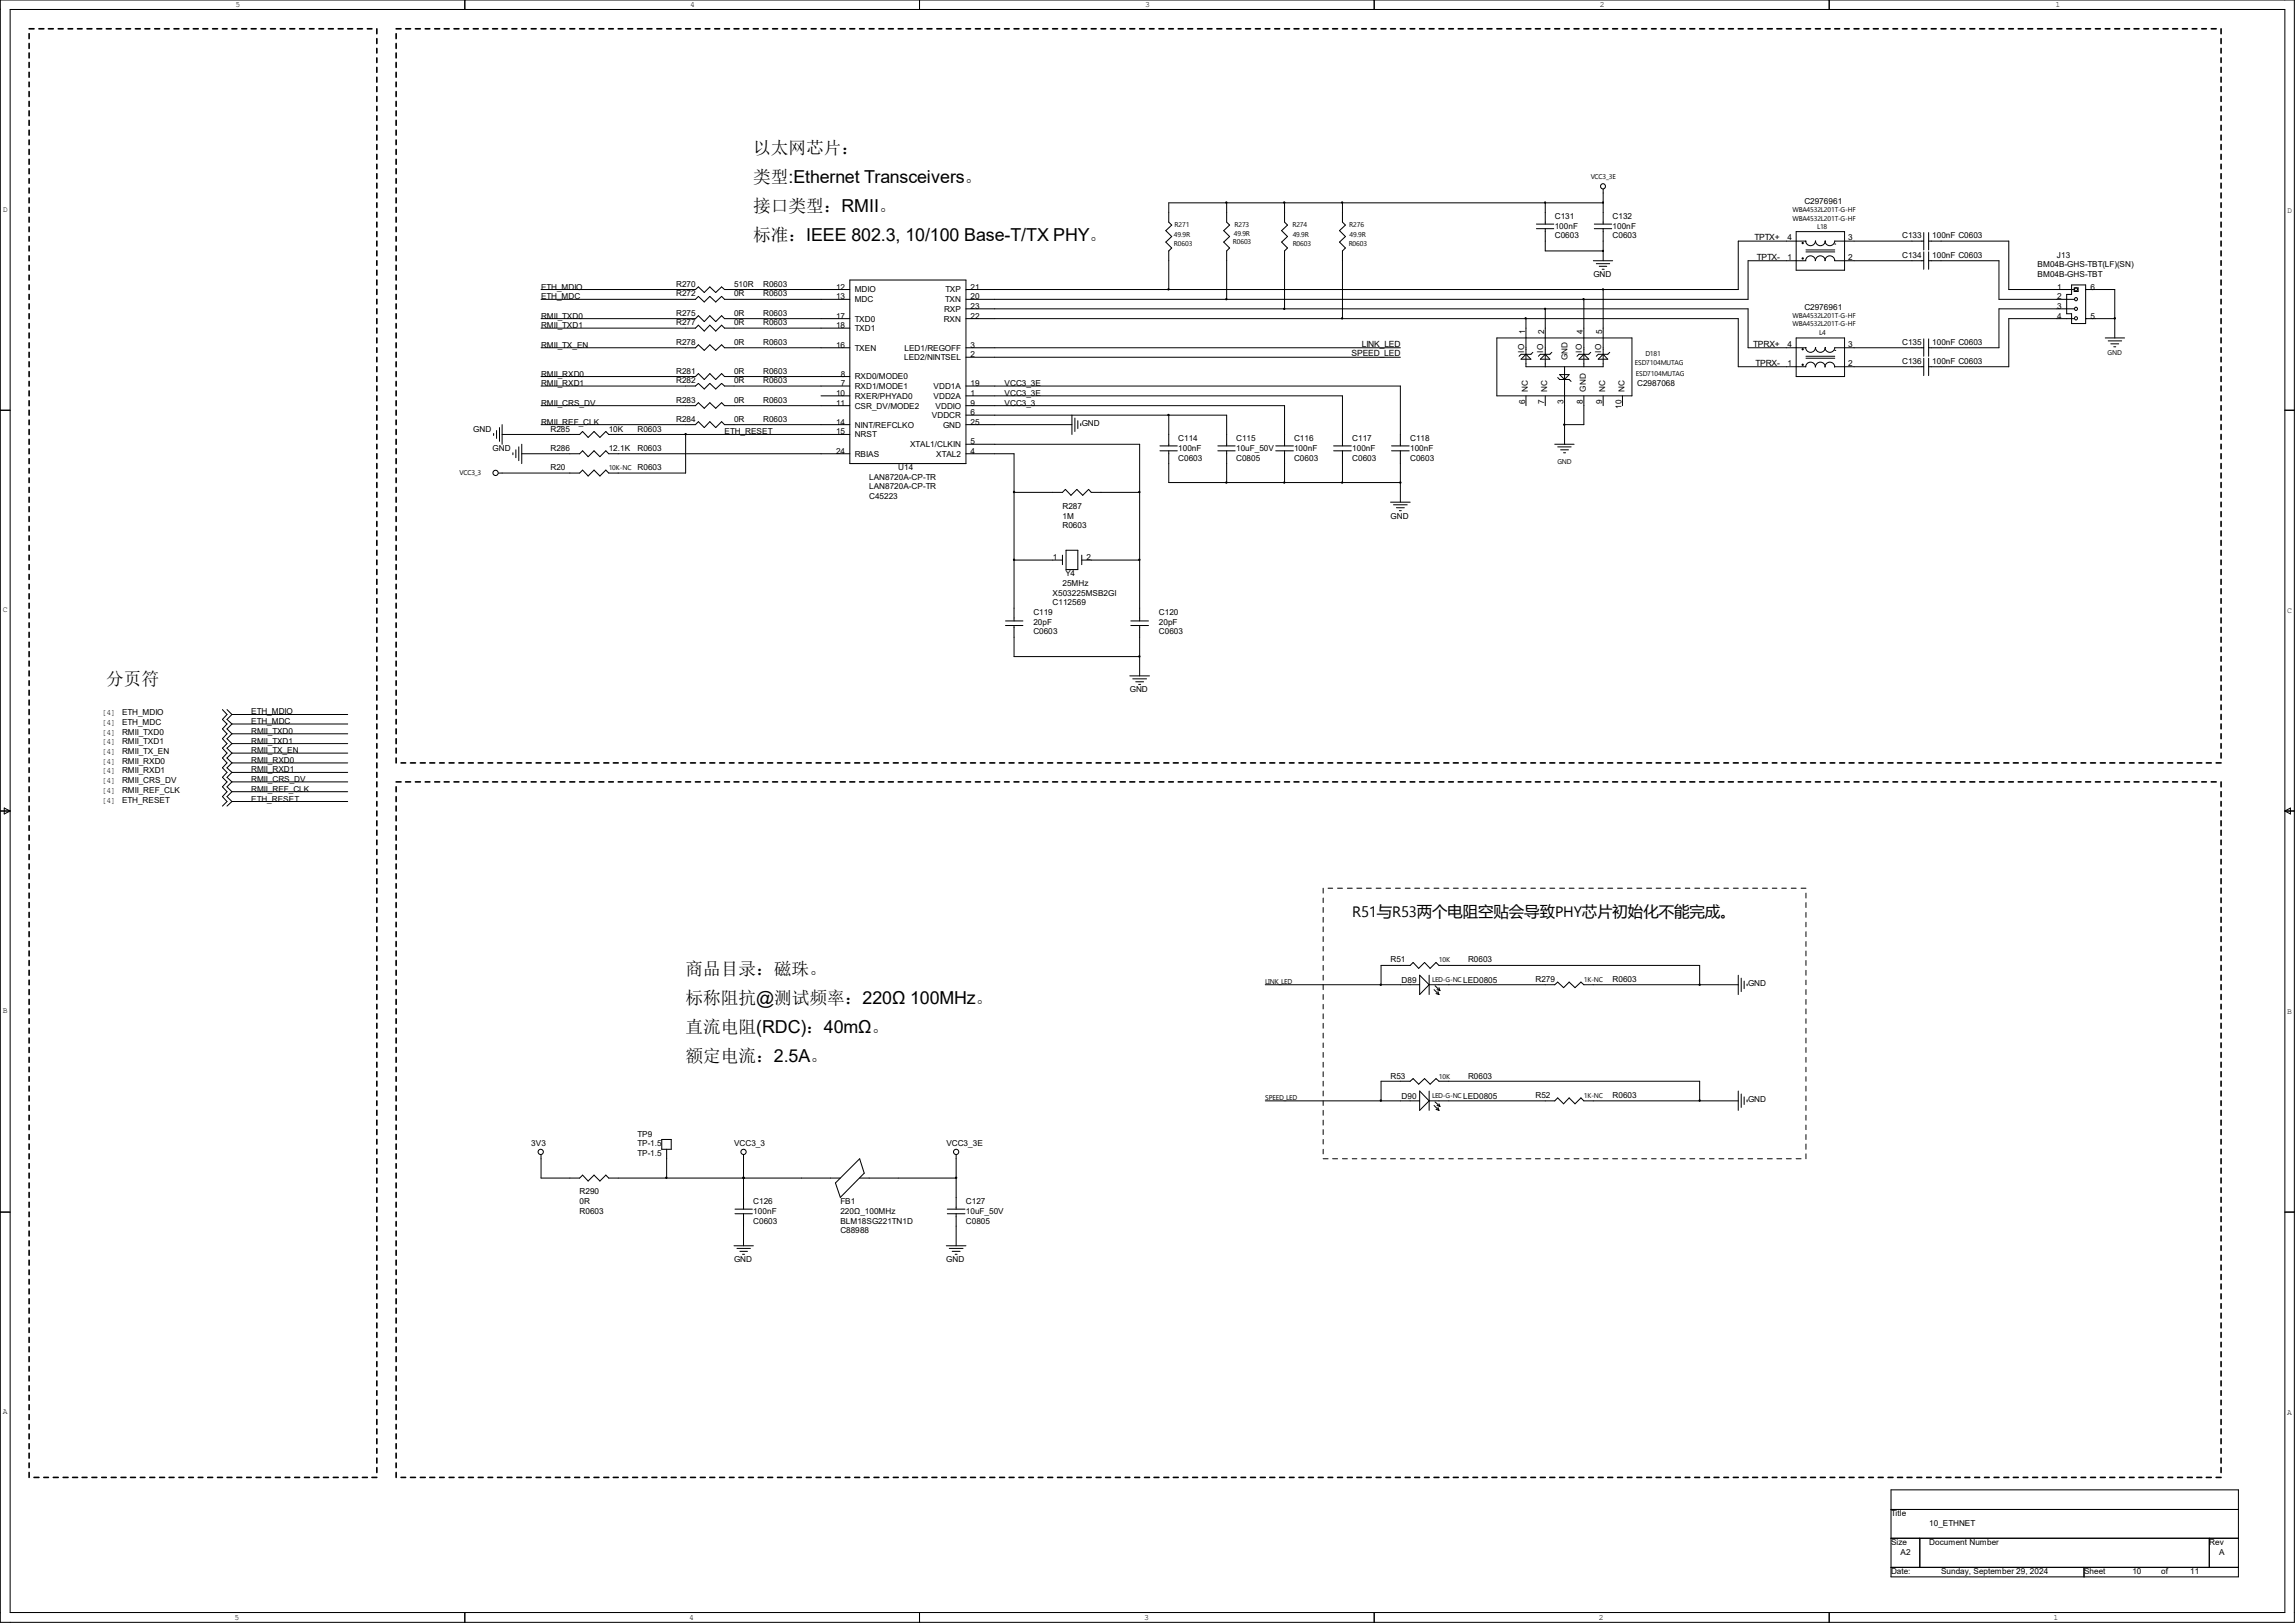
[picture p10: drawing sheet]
<svg xmlns="http://www.w3.org/2000/svg" width="297mm" height="210mm" viewBox="0 0 297 210" stroke-linecap="round" stroke-linejoin="round" font-family="sans-serif">
<defs><g id="words">
<g font-size="2.3">
<text x="97.5" y="23.7">类型:Ethernet Transceivers。</text>
<text x="97.5" y="20">以太网芯片：</text>
<text x="97.5" y="27.5">接口类型：RMII。</text>
<text x="97.5" y="31.2">标准：IEEE 802.3, 10/100 Base-T/TX PHY。</text>
<text x="13.8" y="88.7">分页符</text>
<text x="88.7" y="130">标称阻抗@测试频率：220Ω 100MHz。</text>
<text x="88.7" y="126.2">商品目录：磁珠。</text>
<text x="88.7" y="133.7">直流电阻(RDC)：40mΩ。</text>
<text x="88.7" y="137.5">额定电流：2.5A。</text>
</g>
<text font-size="1.9" x="175" y="118.7">R51与R53两个电阻空贴会导致PHY芯片初始化不能完成。</text>
<g font-size="1.1">
<text x="201.2" y="28.4">C131</text>
<text x="201.2" y="29.6">100nF</text>
<text x="208.7" y="28.4">C132</text>
<text x="208.7" y="29.6">100nF</text>
<text x="233.5" y="26.4">C2976961</text>
<text x="201.2" y="30.9">C0603</text>
<text x="206.2" y="35.9">GND</text>
<text x="208.7" y="30.9">C0603</text>
<text x="227.1" y="31.1">TPTX+</text>
<text x="227.4" y="33.6">TPTX-</text>
<text x="231.4" y="33.6">1</text>
<text x="231.4" y="31.1">4</text>
<text x="239.2" y="33.6">2</text>
<text x="239.2" y="31.1">3</text>
<text x="246.2" y="30.9">C133</text>
<text x="246.2" y="33.4">C134</text>
<text x="250.1" y="30.9">100nF C0603</text>
<text x="250.1" y="33.4">100nF C0603</text>
<text x="263.7" y="35.9">BM04B-GHS-TBT</text>
<text x="263.7" y="34.6">BM04B-GHS-TBT(LF)(SN)</text>
<text x="266.2" y="33.4">J13</text>
<text x="70" y="41.2">RMII_TXD0</text>
<text x="70" y="37.5">ETH_MDIO</text>
<text x="70" y="38.7">ETH_MDC</text>
<text x="87.5" y="40.9">R275</text>
<text x="87.5" y="37.1">R270</text>
<text x="87.5" y="38.4">R272</text>
<text x="95" y="40.9">0R</text>
<text x="95" y="37.1">510R</text>
<text x="95" y="38.4">0R</text>
<text x="98.8" y="40.9">R0603</text>
<text x="98.8" y="37.1">R0603</text>
<text x="98.8" y="38.4">R0603</text>
<text x="108.2" y="37.5">12</text>
<text x="108.2" y="38.7">13</text>
<text x="108.2" y="41.2">17</text>
<text x="110.6" y="37.8">MDIO</text>
<text x="110.6" y="39.1">MDC</text>
<text x="110.6" y="41.6">TXD0</text>
<text x="122.1" y="41.6">RXN</text>
<text x="122.2" y="40.3">RXP</text>
<text x="122.3" y="39.1">TXN</text>
<text x="122.3" y="37.8">TXP</text>
<text x="125.6" y="38.7">20</text>
<text x="125.6" y="37.5">21</text>
<text x="125.6" y="41.2">22</text>
<text x="125.6" y="40">23</text>
<text x="233.5" y="40.1">C2976961</text>
<text x="266.2" y="37.5">1</text>
<text x="266.2" y="38.7">2</text>
<text x="266.2" y="40">3</text>
<text x="266.2" y="41.2">4</text>
<text x="270.6" y="37.5">6</text>
<text x="270.6" y="41.2">5</text>
<text x="70" y="42.5">RMII_TXD1</text>
<text x="70" y="45">RMII_TX_EN</text>
<text x="87.5" y="42.1">R277</text>
<text x="87.5" y="44.6">R278</text>
<text x="95" y="42.1">0R</text>
<text x="95" y="44.6">0R</text>
<text x="98.8" y="42.1">R0603</text>
<text x="98.8" y="44.6">R0603</text>
<text x="108.2" y="45">16</text>
<text x="108.2" y="42.5">18</text>
<text x="110.6" y="45.4">TXEN</text>
<text x="110.6" y="42.8">TXD1</text>
<text x="117" y="46.6">LED2/NINTSEL</text>
<text x="117.1" y="45.4">LED1/REGOFF</text>
<text x="125.6" y="46.2">2</text>
<text x="125.6" y="45">3</text>
<text x="174.9" y="46.1">SPEED_LED</text>
<text x="176.2" y="44.9">LINK_LED</text>
<text x="197.2" y="45.6" transform="rotate(-90 197.2 45.6)">IO</text>
<text x="197.4" y="43.2" transform="rotate(-90 197.4 43.2)">1</text>
<text x="199.7" y="45.6" transform="rotate(-90 199.7 45.6)">IO</text>
<text x="199.9" y="43.2" transform="rotate(-90 199.9 43.2)">2</text>
<text x="202.9" y="46.6" transform="rotate(-90 202.9 46.6)">GND</text>
<text x="204.7" y="45.6" transform="rotate(-90 204.7 45.6)">IO</text>
<text x="204.9" y="43.2" transform="rotate(-90 204.9 43.2)">4</text>
<text x="207.2" y="45.6" transform="rotate(-90 207.2 45.6)">IO</text>
<text x="207.4" y="43.2" transform="rotate(-90 207.4 43.2)">5</text>
<text x="226.9" y="44.9">TPRX+</text>
<text x="227.2" y="47.3">TPRX-</text>
<text x="231.4" y="47.3">1</text>
<text x="231.4" y="44.9">4</text>
<text x="239.2" y="47.3">2</text>
<text x="239.2" y="44.9">3</text>
<text x="246.2" y="44.6">C135</text>
<text x="246.2" y="47.1">C136</text>
<text x="250.1" y="44.6">100nF C0603</text>
<text x="250.1" y="47.1">100nF C0603</text>
<text x="70" y="50">RMII_RXD1</text>
<text x="70" y="48.7">RMII_RXD0</text>
<text x="70" y="52.5">RMII_CRS_DV</text>
<text x="87.5" y="52.1">R283</text>
<text x="87.5" y="48.3">R281</text>
<text x="87.5" y="49.6">R282</text>
<text x="95" y="52.1">0R</text>
<text x="95" y="48.3">0R</text>
<text x="95" y="49.6">0R</text>
<text x="98.8" y="52.1">R0603</text>
<text x="98.8" y="48.3">R0603</text>
<text x="98.8" y="49.6">R0603</text>
<text x="108.2" y="51.2">10</text>
<text x="108.2" y="52.5">11</text>
<text x="108.8" y="50">7</text>
<text x="108.8" y="48.7">8</text>
<text x="110.6" y="50.3">RXD1/MODE1</text>
<text x="110.6" y="49.1">RXD0/MODE0</text>
<text x="110.6" y="51.6">RXER/PHYAD0</text>
<text x="110.6" y="52.9">CSR_DV/MODE2</text>
<text x="120.8" y="51.6">VDD2A</text>
<text x="120.8" y="50.3">VDD1A</text>
<text x="121.1" y="52.9">VDDIO</text>
<text x="125.6" y="51.2">1</text>
<text x="125.6" y="53.7">6</text>
<text x="125.6" y="52.5">9</text>
<text x="125.6" y="50">19</text>
<text x="130" y="52.5">VCC3_3</text>
<text x="130" y="51.2">VCC3_3E</text>
<text x="130" y="50">VCC3_3E</text>
<text x="197.4" y="52.3" transform="rotate(-90 197.4 52.3)">6</text>
<text x="197.7" y="50.7" transform="rotate(-90 197.7 50.7)">NC</text>
<text x="199.9" y="52.3" transform="rotate(-90 199.9 52.3)">7</text>
<text x="200.2" y="50.7" transform="rotate(-90 200.2 50.7)">NC</text>
<text x="202.4" y="52.3" transform="rotate(-90 202.4 52.3)">3</text>
<text x="204.9" y="52.3" transform="rotate(-90 204.9 52.3)">8</text>
<text x="205.2" y="50.7" transform="rotate(-90 205.2 50.7)">GND</text>
<text x="207.4" y="52.3" transform="rotate(-90 207.4 52.3)">9</text>
<text x="207.7" y="50.7" transform="rotate(-90 207.7 50.7)">NC</text>
<text x="209.9" y="52.9" transform="rotate(-90 209.9 52.9)">10</text>
<text x="210.2" y="50.7" transform="rotate(-90 210.2 50.7)">NC</text>
<text x="211.9" y="50">C2987068</text>
<text x="61.3" y="55.8">GND</text>
<text x="63.8" y="58.3">GND</text>
<text x="70" y="54.9">RMII_REF_CLK</text>
<text x="71.2" y="58.3">R286</text>
<text x="71.2" y="55.8">R285</text>
<text x="78.8" y="58.3">12.1K</text>
<text x="78.8" y="55.8">10K</text>
<text x="82.5" y="58.3">R0603</text>
<text x="82.5" y="55.8">R0603</text>
<text x="87.5" y="54.6">R284</text>
<text x="93.8" y="56.2">ETH_RESET</text>
<text x="95" y="54.6">0R</text>
<text x="98.8" y="54.6">R0603</text>
<text x="108.2" y="54.9">14</text>
<text x="108.2" y="56.2">15</text>
<text x="108.2" y="58.7">24</text>
<text x="110.6" y="55.3">NINT/REFCLKO</text>
<text x="110.6" y="56.6">NRST</text>
<text x="110.6" y="59.1">RBIAS</text>
<text x="117.8" y="57.9">XTAL1/CLKIN</text>
<text x="120.6" y="54.1">VDDCR</text>
<text x="121.2" y="59.1">XTAL2</text>
<text x="122" y="55.3">GND</text>
<text x="125.6" y="58.7">4</text>
<text x="125.6" y="57.5">5</text>
<text x="125.6" y="54.9">25</text>
<text x="140" y="55.1">GND</text>
<text x="152.5" y="57.1">C114</text>
<text x="152.5" y="59.6">C0603</text>
<text x="152.5" y="58.3">100nF</text>
<text x="160" y="57.1">C115</text>
<text x="160" y="59.6">C0805</text>
<text x="160" y="58.3">10uF_50V</text>
<text x="167.5" y="57.1">C116</text>
<text x="167.5" y="59.6">C0603</text>
<text x="167.5" y="58.3">100nF</text>
<text x="175" y="57.1">C117</text>
<text x="175" y="59.6">C0603</text>
<text x="175" y="58.3">100nF</text>
<text x="182.5" y="57.1">C118</text>
<text x="182.5" y="59.6">C0603</text>
<text x="182.5" y="58.3">100nF</text>
<text x="71.2" y="60.8">R20</text>
<text x="82.5" y="60.8">R0603</text>
<text x="112.5" y="64.6">C45223</text>
<text x="112.5" y="63.3">LAN8720A-CP-TR</text>
<text x="112.5" y="62.1">LAN8720A-CP-TR</text>
<text x="116.2" y="60.8">U14</text>
<text x="137.5" y="65.8">R287</text>
<text x="137.5" y="68.4">R0603</text>
<text x="137.5" y="67.1">1M</text>
<text x="180" y="67.1">GND</text>
<text x="136.2" y="77.1">X503225MSB2GI</text>
<text x="136.3" y="72.5">1</text>
<text x="137.5" y="75.9">25MHz</text>
<text x="137.9" y="74.6">Y4</text>
<text x="140.6" y="72.5">2</text>
<text x="133.7" y="79.6">C119</text>
<text x="133.7" y="82.1">C0603</text>
<text x="133.7" y="80.8">20pF</text>
<text x="136.2" y="78.3">C112569</text>
<text x="150" y="79.6">C120</text>
<text x="150" y="82.1">C0603</text>
<text x="150" y="80.8">20pF</text>
<text x="146.2" y="89.6">GND</text>
<text x="15.8" y="92.6">ETH_MDIO</text>
<text x="15.8" y="93.8">ETH_MDC</text>
<text x="15.8" y="95.1">RMII_TXD0</text>
<text x="32.5" y="95">RMII_TXD0</text>
<text x="32.5" y="92.5">ETH_MDIO</text>
<text x="32.5" y="93.7">ETH_MDC</text>
<text x="15.8" y="96.3">RMII_TXD1</text>
<text x="15.8" y="97.6">RMII_TX_EN</text>
<text x="15.8" y="98.8">RMII_RXD0</text>
<text x="15.8" y="100.1">RMII_RXD1</text>
<text x="15.8" y="101.3">RMII_CRS_DV</text>
<text x="32.5" y="99.9">RMII_RXD1</text>
<text x="32.5" y="98.7">RMII_RXD0</text>
<text x="32.5" y="96.2">RMII_TXD1</text>
<text x="32.5" y="97.5">RMII_TX_EN</text>
<text x="32.5" y="101.2">RMII_CRS_DV</text>
<text x="15.8" y="102.6">RMII_REF_CLK</text>
<text x="15.8" y="103.8">ETH_RESET</text>
<text x="32.5" y="103.7">ETH_RESET</text>
<text x="32.5" y="102.4">RMII_REF_CLK</text>
<text x="180" y="124.5">R51</text>
<text x="190" y="124.5">R0603</text>
<text x="181.4" y="127.2">D89</text>
<text x="189.4" y="127.2">LED0805</text>
<text x="198.7" y="127.1">R279</text>
<text x="208.7" y="127.1">R0603</text>
<text x="226.2" y="127.6">GND</text>
<text x="180" y="139.6">R53</text>
<text x="181.4" y="142.2">D90</text>
<text x="189.4" y="142.2">LED0805</text>
<text x="190" y="139.6">R0603</text>
<text x="198.7" y="142.1">R52</text>
<text x="208.7" y="142.1">R0603</text>
<text x="226.2" y="142.6">GND</text>
<text x="68.7" y="148.3">3V3</text>
<text x="82.5" y="147.1">TP9</text>
<text x="82.5" y="149.6">TP-1.5</text>
<text x="82.5" y="148.3">TP-1.5</text>
<text x="95" y="148.3">VCC3_3</text>
<text x="122.5" y="148.3">VCC3_3E</text>
<text x="75" y="154.6">R290</text>
<text x="75" y="155.8">0R</text>
<text x="97.5" y="155.8">C126</text>
<text x="108.8" y="155.8">FB1</text>
<text x="125" y="155.8">C127</text>
<text x="75" y="157.1">R0603</text>
<text x="97.5" y="158.3">C0603</text>
<text x="97.5" y="157.1">100nF</text>
<text x="108.8" y="159.6">C88988</text>
<text x="108.8" y="158.3">BLM18SG221TN1D</text>
<text x="108.8" y="157.1">220Ω_100MHz</text>
<text x="125" y="158.3">C0805</text>
<text x="125" y="157.1">10uF_50V</text>
<text x="95" y="163.3">GND</text>
<text x="122.5" y="163.3">GND</text>
<text x="244.7" y="196.2">Title</text>
<text x="249.7" y="197.4">10_ETHNET</text>
<text x="244.7" y="203.7">Date:</text>
<text x="244.7" y="199.9">Size</text>
<text x="246" y="201.2">A2</text>
<text x="249.7" y="199.9">Document Number</text>
<text x="251.2" y="203.7">Sunday, September 29, 2024</text>
<text x="269.7" y="203.7">Sheet</text>
<text x="276" y="203.7">10</text>
<text x="279.7" y="203.7">of</text>
<text x="283.5" y="203.7">11</text>
<text x="285.9" y="199.9">Rev</text>
<text x="287.2" y="201.2">A</text>
</g>
<g font-size="1">
<text x="30.5" y=".9">5</text>
<text x="89.3" y=".9">4</text>
<text x="148.2" y=".9">3</text>
<text x="207.1" y=".9">2</text>
<text x="266" y=".9">1</text>
<text x=".4" y="27.4">D</text>
<text x="296" y="27.5">D</text>
<text x=".4" y="79.2">C</text>
<text x="296" y="79.4">C</text>
<text x="13.2" y="92.6">[4]</text>
<text x="13.2" y="93.8">[4]</text>
<text x="13.2" y="95.1">[4]</text>
<text x="13.2" y="96.3">[4]</text>
<text x="13.2" y="97.6">[4]</text>
<text x="13.2" y="98.8">[4]</text>
<text x="13.2" y="100.1">[4]</text>
<text x="13.2" y="101.3">[4]</text>
<text x="13.2" y="102.6">[4]</text>
<text x="13.2" y="103.8">[4]</text>
<text x=".4" y="131.1">B</text>
<text x="296" y="131.2">B</text>
<text x=".4" y="183">A</text>
<text x="296" y="183.1">A</text>
<text x="30.4" y="209.6">5</text>
<text x="89.2" y="209.6">4</text>
<text x="148.1" y="209.6">3</text>
<text x="206.9" y="209.6">2</text>
<text x="265.8" y="209.6">1</text>
</g>
<g font-size=".9">
<text x="205.9" y="23.2">VCC3_3E</text>
<text x="152" y="29.4">R271</text>
<text x="159.8" y="29.4">R273</text>
<text x="167.3" y="29.4">R274</text>
<text x="174.6" y="29.4">R276</text>
<text x="232" y="27.4">WBA4532L201T-G-HF</text>
<text x="232" y="28.5">WBA4532L201T-G-HF</text>
<text x="235.2" y="29.7">L18</text>
<text x="151.9" y="31.9">R0603</text>
<text x="151.9" y="30.6">49.9R</text>
<text x="159.6" y="31.6">R0603</text>
<text x="159.7" y="30.5">49.9R</text>
<text x="167.3" y="31.9">R0603</text>
<text x="167.3" y="30.6">49.9R</text>
<text x="174.5" y="31.9">R0603</text>
<text x="174.7" y="30.6">49.9R</text>
<text x="232" y="41.1">WBA4532L201T-G-HF</text>
<text x="211.6" y="47.2">ESD7104MUTAG</text>
<text x="212.9" y="46">D181</text>
<text x="232" y="42.2">WBA4532L201T-G-HF</text>
<text x="235.4" y="43.4">L4</text>
<text x="272.8" y="45.9">GND</text>
<text x="211.7" y="48.6">ESD7104MUTAG</text>
<text x="59.5" y="61.5">VCC3_3</text>
<text x="78.8" y="60.8">10K-NC</text>
<text x="201.5" y="60">GND</text>
<text x="186.2" y="124.5">10K</text>
<text x="163.7" y="127.3">LINK_LED</text>
<text x="185.3" y="127.1">LED-G-NC</text>
<text x="205" y="127.1">1K-NC</text>
<text x="163.7" y="142.3">SPEED_LED</text>
<text x="185.3" y="142.1">LED-G-NC</text>
<text x="186.2" y="139.6">10K</text>
<text x="205" y="142.1">1K-NC</text>
</g>
</g></defs>
<g fill="none" stroke="#000" stroke-width=".21">
<path d="M3.8 3.7h.6M3.8 4.4v.6M3.8 5.6v.7M3.8 6.9v.6M3.8 8.1v.6M3.8 9.4v.6M3.8 10.6v.6M3.8 11.9v.6M3.8 13.1v.7M3.8 14.4v.6M3.8 15.6v.6M3.8 16.8v.7"/>
<path d="M3.8 18.1v.6M3.8 19.3v.7M5 3.7h.7M6.3 3.7h.6M7.5 3.7h.7M8.8 3.7h.6M10 3.7h.6M11.3 3.7h.6M12.5 3.7h.7M13.8 3.7h.6M15 3.7h.7M16.3 3.7h.6"/>
<path d="M17.5 3.7h.7M18.8 3.7h.6M20 3.7h.7M21.3 3.7h.6M22.5 3.7h.7M23.8 3.7h.6M25 3.7h.7M26.2 3.7h.7M27.5 3.7h.7M28.8 3.7h.6M30 3.7h.6M31.3 3.7h.6"/>
<path d="M32.5 3.7h.6M33.8 3.7h.6M35 3.7h.6M36.3 3.7h.6M37.5 3.7h.6M38.8 3.7h.6M40 3.7h.6M41.3 3.7h.6M42.5 3.7h.6M43.8 3.7h.6M45 3.7h.6M46.3 3.7h.6"/>
<path d="M47.5 3.7h.6M48.8 3.7v.7M48.8 5v.6M48.8 6.3v.6M48.8 7.5v.6M48.8 8.7v.7M48.8 10v.6M48.8 11.2v.7M48.8 12.5v.6M48.8 13.8v.6M48.8 15v.6M48.8 16.2v.6"/>
<path d="M48.8 17.5v.6M48.8 18.7v.6M48.8 20v.6M51.3 4.4v.6M51.3 5.6v.7M51.3 6.9v.6M51.3 8.1v.6M51.3 9.4v.6M51.3 10.6v.6M51.3 11.9v.6M51.3 13.1v.7M51.3 14.4v.6"/>
<path d="M51.3 15.6v.6M51.3 16.8v.7M51.3 18.1v.6M51.3 19.3v.7M51.3 3.7h.6M52.5 3.7h.6M53.8 3.7h.6M55 3.7h.6M56.3 3.7h.6M57.5 3.7h.6M58.8 3.7h.6M60 3.7h.6"/>
<path d="M61.3 3.7h.6M62.5 3.7h.7M63.8 3.7h.6M65 3.7h.6M66.3 3.7h.6M67.5 3.7h.6M68.7 3.7h.7M70 3.7h.7M71.2 3.7h.7M72.5 3.7h.6M73.7 3.7h.7M75 3.7h.6"/>
<path d="M76.2 3.7h.7M77.5 3.7h.6M78.8 3.7h.6M80 3.7h.6M81.2 3.7h.7M82.5 3.7h.6M83.7 3.7h.7M85 3.7h.6M86.3 3.7h.6M87.5 3.7h.6M88.7 3.7h.7M90 3.7h.6"/>
<path d="M91.3 3.7h.6M92.5 3.7h.6M93.8 3.7h.6M95 3.7h.6M96.2 3.7h.7M97.5 3.7h.6M98.8 3.7h.6M100 3.7h.6M101.3 3.7h.6M102.5 3.7h.6M103.7 3.7h.7M105 3.7h.6"/>
<path d="M106.3 3.7h.5M107.5 3.7h.6M108.8 3.7h.6M110 3.7h.6M111.3 3.7h.5M112.5 3.7h.6M113.7 3.7h.7M115 3.7h.6M116.2 3.7h.7M117.5 3.7h.6M118.7 3.7h.6M120 3.7h.6"/>
<path d="M121.2 3.7h.7M122.5 3.7h.6M123.7 3.7h.7M125 3.7h.6M126.2 3.7h.7M127.5 3.7h.6M128.7 3.7h.7M130 3.7h.6M131.2 3.7h.7M132.5 3.7h.6M133.7 3.7h.7M135 3.7h.6"/>
<path d="M136.2 3.7h.7M137.5 3.7h.6M138.7 3.7h.7M140 3.7h.6M141.2 3.7h.7M142.5 3.7h.6M143.7 3.7h.7M145 3.7h.6M146.2 3.7h.7M147.5 3.7h.6M148.8 3.7h.6M150 3.7h.6"/>
<path d="M151.3 3.7h.5M152.5 3.7h.6M153.7 3.7h.6M155 3.7h.6M156.3 3.7h.5M157.5 3.7h.6M158.7 3.7h.7M160 3.7h.6M161.2 3.7h.6M162.5 3.7h.6M163.7 3.7h.6M165 3.7h.6"/>
<path d="M166.2 3.7h.7M167.5 3.7h.6M168.7 3.7h.6M170 3.7h.6M171.2 3.7h.7M172.5 3.7h.6M173.7 3.7h.7M175 3.7h.6M176.2 3.7h.6M177.5 3.7h.6M178.7 3.7h.7M180 3.7h.6"/>
<path d="M181.2 3.7h.7M182.5 3.7h.6M183.7 3.7h.7M185 3.7h.6M186.2 3.7h.7M187.5 3.7h.6M188.7 3.7h.7M190 3.7h.6M191.2 3.7h.7M192.4 3.7h.7M193.7 3.7h.7M195 3.7h.6"/>
<path d="M196.2 3.7h.6M197.5 3.7h.6M198.7 3.7h.6M200 3.7h.6M201.2 3.7h.6M202.5 3.7h.6M203.7 3.7h.6M205 3.7h.6M206.2 3.7h.6M207.5 3.7h.6M208.7 3.7h.6M210 3.7h.6"/>
<path d="M211.2 3.7h.6M212.5 3.7h.6M213.7 3.7h.6M215 3.7h.6M216.2 3.7h.6M217.5 3.7h.6M218.7 3.7h.6M220 3.7h.6M221.2 3.7h.6M222.5 3.7h.6M223.7 3.7h.6M225 3.7h.6"/>
<path d="M226.2 3.7h.6M227.5 3.7h.6M228.7 3.7h.7M230 3.7h.6M231.2 3.7h.6M232.5 3.7h.6M233.7 3.7h.6M234.9 3.7h.7M236.2 3.7h.7M237.4 3.7h.7M238.7 3.7h.6M239.9 3.7h.7"/>
<path d="M241.2 3.7h.7M242.4 3.7h.7M243.7 3.7h.6M245 3.7h.6M246.2 3.7h.6M247.4 3.7h.7M248.7 3.7h.6M249.9 3.7h.7M251.2 3.7h.6M252.5 3.7h.6M253.7 3.7h.6M254.9 3.7h.7"/>
<path d="M256.2 3.7h.6M257.4 3.7h.7M258.7 3.7h.6M260 3.7h.6M261.2 3.7h.6M262.4 3.7h.7M263.7 3.7h.6M265 3.7h.6M266.2 3.7h.6M267.5 3.7h.6M268.7 3.7h.6M269.9 3.7h.7"/>
<path d="M271.2 3.7h.6M272.5 3.7h.5M273.7 3.7h.6M275 3.7h.6M276.2 3.7h.6M277.5 3.7h.5M278.7 3.7h.6M280 3.7h.6M281.2 3.7h.6M282.4 3.7h.7M283.7 3.7h.6M284.9 3.7h.6"/>
<path d="M286.2 3.7h.6M287.4 3.7v.7M287.4 5v.6M287.4 6.3v.6M287.4 7.5v.6M287.4 8.7v.7M287.4 10v.6M287.4 11.2v.7M287.4 12.5v.6M287.4 13.8v.6M287.4 15v.6M287.4 16.2v.6"/>
<path d="M287.4 17.5v.6M287.4 18.7v.6M287.4 20v.6M3.8 20.6v.7M3.8 21.8v.7M3.8 23.1v.6M3.8 24.3v.7M3.8 25.6v.6M3.8 26.8v.7M3.8 28.1v.6M3.8 29.4v.6M3.8 30.6v.6"/>
<path d="M3.8 31.8v.7M3.8 33.1v.6M3.8 34.3v.7M3.8 35.6v.6M3.8 36.9v.6M3.8 38.1v.6M3.8 39.3v.7M48.8 21.3v.5M48.8 22.5v.6M48.8 23.7v.6M48.8 25v.6M48.8 26.2v.6"/>
<path d="M48.8 27.5v.6M48.8 28.7v.7M48.8 30v.6M48.8 31.2v.6M48.8 32.5v.6M48.8 33.7v.6M48.8 35v.6M48.8 36.2v.7M48.8 37.5v.6M48.8 38.7v.6M48.8 40v.6M51.3 20.6v.7"/>
<path d="M51.3 21.8v.7M51.3 23.1v.6M51.3 24.3v.7M51.3 25.6v.6M51.3 26.8v.7M51.3 28.1v.6M51.3 29.4v.6M51.3 30.6v.6M51.3 31.8v.7M51.3 33.1v.6M51.3 34.3v.7M51.3 35.6v.6"/>
<path d="M51.3 36.9v.6M51.3 38.1v.6M51.3 39.3v.7M287.4 21.3v.5M287.4 22.5v.6M287.4 23.7v.6M287.4 25v.6M287.4 26.2v.6M287.4 27.5v.6M287.4 28.7v.7M287.4 30v.6M287.4 31.2v.6"/>
<path d="M287.4 32.5v.6M287.4 33.7v.6M287.4 35v.6M287.4 36.2v.7M287.4 37.5v.6M287.4 38.7v.6M287.4 40v.6M3.8 40.6v.6M3.8 41.9v.6M3.8 43.1v.6M3.8 44.4v.6M3.8 45.6v.6"/>
<path d="M3.8 46.8v.7M3.8 48.1v.6M3.8 49.4v.6M3.8 50.6v.6M3.8 51.9v.6M3.8 53.1v.6M3.8 54.4v.5M3.8 55.6v.6M3.8 56.9v.6M3.8 58.1v.6M3.8 59.4v.6M48.8 41.2v.7"/>
<path d="M48.8 42.5v.6M48.8 43.7v.7M48.8 45v.6M48.8 46.2v.6M48.8 47.5v.6M48.8 48.7v.7M48.8 50v.6M48.8 51.2v.7M48.8 52.5v.6M48.8 53.7v.7M48.8 54.9v.7M48.8 56.2v.7"/>
<path d="M48.8 57.5v.6M48.8 58.7v.7M48.8 60v.6M51.3 40.6v.6M51.3 41.9v.6M51.3 43.1v.6M51.3 44.4v.6M51.3 45.6v.6M51.3 46.8v.7M51.3 48.1v.6M51.3 49.4v.6M51.3 50.6v.6"/>
<path d="M51.3 51.9v.6M51.3 53.1v.6M51.3 54.4v.5M51.3 55.6v.6M51.3 56.9v.6M51.3 58.1v.6M51.3 59.4v.6M287.4 41.2v.7M287.4 42.5v.6M287.4 43.7v.7M287.4 45v.6M287.4 46.2v.6"/>
<path d="M287.4 47.5v.6M287.4 48.7v.7M287.4 50v.6M287.4 51.2v.7M287.4 52.5v.6M287.4 53.7v.7M287.4 54.9v.7M287.4 56.2v.7M287.4 57.5v.6M287.4 58.7v.7M287.4 60v.6M3.8 60.6v.6"/>
<path d="M3.8 61.8v.6M3.8 63.1v.6M3.8 64.3v.7M3.8 65.6v.6M3.8 66.8v.7M3.8 68.1v.6M3.8 69.3v.6M3.8 70.6v.6M3.8 71.8v.7M3.8 73.1v.6M3.8 74.3v.7M3.8 75.6v.6"/>
<path d="M3.8 76.8v.7M3.8 78.1v.6M3.8 79.3v.7M48.8 61.2v.6M48.8 62.4v.7M48.8 63.7v.6M48.8 65v.6M48.8 66.2v.6M48.8 67.5v.6M48.8 68.7v.6M48.8 69.9v.7M48.8 71.2v.6"/>
<path d="M48.8 72.5v.6M48.8 73.7v.6M48.8 75v.6M48.8 76.2v.6M48.8 77.5v.6M48.8 78.7v.6M48.8 80v.6M51.3 60.6v.6M51.3 61.8v.6M51.3 63.1v.6M51.3 64.3v.7M51.3 65.6v.6"/>
<path d="M51.3 66.8v.7M51.3 68.1v.6M51.3 69.3v.6M51.3 70.6v.6M51.3 71.8v.7M51.3 73.1v.6M51.3 74.3v.7M51.3 75.6v.6M51.3 76.8v.7M51.3 78.1v.6M51.3 79.3v.7M287.4 61.2v.6"/>
<path d="M287.4 62.4v.7M287.4 63.7v.6M287.4 65v.6M287.4 66.2v.6M287.4 67.5v.6M287.4 68.7v.6M287.4 69.9v.7M287.4 71.2v.6M287.4 72.5v.6M287.4 73.7v.6M287.4 75v.6M287.4 76.2v.6"/>
<path d="M287.4 77.5v.6M287.4 78.7v.6M287.4 80v.6M3.8 80.6v.6M3.8 81.8v.7M3.8 83.1v.6M3.8 84.3v.7M3.8 85.6v.6M3.8 86.8v.7M3.8 88.1v.6M3.8 89.3v.7M3.8 90.6v.6"/>
<path d="M3.8 91.8v.7M3.8 93.1v.6M3.8 94.3v.7M3.8 95.6v.6M3.8 96.8v.7M3.8 98.1v.6M3.8 99.4v.5M48.8 81.2v.6M48.8 82.5v.6M48.8 83.7v.6M48.8 85v.6M48.8 86.2v.6"/>
<path d="M48.8 87.5v.6M48.8 88.7v.6M48.8 90v.6M48.8 91.2v.6M48.8 92.5v.6M48.8 93.7v.6M48.8 95v.6M48.8 96.2v.6M48.8 97.5v.6M48.8 98.7v.7M48.8 99.9v.7M51.3 80.6v.6"/>
<path d="M51.3 81.8v.7M51.3 83.1v.6M51.3 84.3v.7M51.3 85.6v.6M51.3 86.8v.7M51.3 88.1v.6M51.3 89.3v.7M51.3 90.6v.6M51.3 91.8v.7M51.3 93.1v.6M51.3 94.3v.7M51.3 95.6v.6"/>
<path d="M51.3 96.8v.7M51.3 98.1v.6M51.9 98.7h.6M53.1 98.7h.7M54.4 98.7h.6M55.6 98.7h.7M56.9 98.7h.6M58.1 98.7h.7M59.4 98.7h.6M60.6 98.7h.7M61.9 98.7h.6M63.2 98.7h.6"/>
<path d="M64.4 98.7h.6M65.6 98.7h.7M66.9 98.7h.6M68.1 98.7h.6M69.4 98.7h.6M70.7 98.7h.5M71.9 98.7h.6M73.1 98.7h.6M74.4 98.7h.6M75.6 98.7h.6M76.9 98.7h.6M78.1 98.7h.7"/>
<path d="M79.4 98.7h.6M80.6 98.7h.6M81.9 98.7h.6M83.1 98.7h.6M84.4 98.7h.6M85.6 98.7h.7M86.9 98.7h.6M88.1 98.7h.6M89.4 98.7h.6M90.6 98.7h.7M91.9 98.7h.6M93.1 98.7h.7"/>
<path d="M94.4 98.7h.6M95.6 98.7h.6M96.9 98.7h.6M98.1 98.7h.7M99.4 98.7h.6M100.6 98.7h.7M101.9 98.7h.6M103.1 98.7h.6M104.4 98.7h.6M105.6 98.7h.7M106.8 98.7h.7M108.1 98.7h.7"/>
<path d="M109.4 98.7h.6M110.6 98.7h.7M111.8 98.7h.7M113.1 98.7h.6M114.4 98.7h.6M115.6 98.7h.6M116.9 98.7h.6M118.1 98.7h.6M119.3 98.7h.7M120.6 98.7h.6M121.9 98.7h.6M123.1 98.7h.6"/>
<path d="M124.4 98.7h.6M125.6 98.7h.6M126.9 98.7h.6M128.1 98.7h.6M129.4 98.7h.6M130.6 98.7h.6M131.9 98.7h.6M133.1 98.7h.6M134.4 98.7h.6M135.6 98.7h.6M136.9 98.7h.6M138.1 98.7h.6"/>
<path d="M139.4 98.7h.6M140.6 98.7h.6M141.9 98.7h.6M143.1 98.7h.6M144.4 98.7h.6M145.6 98.7h.6M146.9 98.7h.6M148.1 98.7h.7M149.4 98.7h.6M150.6 98.7h.7M151.8 98.7h.7M153.1 98.7h.6"/>
<path d="M154.3 98.7h.7M155.6 98.7h.7M156.8 98.7h.7M158.1 98.7h.6M159.4 98.7h.6M160.6 98.7h.6M161.8 98.7h.7M163.1 98.7h.6M164.3 98.7h.7M165.6 98.7h.6M166.9 98.7h.6M168.1 98.7h.6"/>
<path d="M169.3 98.7h.7M170.6 98.7h.6M171.9 98.7h.6M173.1 98.7h.6M174.4 98.7h.6M175.6 98.7h.6M176.8 98.7h.7M178.1 98.7h.6M179.4 98.7h.6M180.6 98.7h.6M181.9 98.7h.6M183.1 98.7h.6"/>
<path d="M184.4 98.7h.6M185.6 98.7h.6M186.9 98.7h.6M188.1 98.7h.6M189.4 98.7h.6M190.6 98.7h.6M191.9 98.7h.5M193.1 98.7h.6M194.4 98.7h.6M195.6 98.7h.6M196.8 98.7h.7M198.1 98.7h.6"/>
<path d="M199.3 98.7h.7M200.6 98.7h.6M201.8 98.7h.7M203.1 98.7h.6M204.3 98.7h.7M205.6 98.7h.6M206.8 98.7h.7M208.1 98.7h.6M209.3 98.7h.7M210.6 98.7h.6M211.8 98.7h.7M213.1 98.7h.6"/>
<path d="M214.3 98.7h.7M215.6 98.7h.6M216.8 98.7h.7M218.1 98.7h.6M219.3 98.7h.7M220.6 98.7h.6M221.8 98.7h.7M223.1 98.7h.6M224.3 98.7h.7M225.6 98.7h.6M226.8 98.7h.7M228.1 98.7h.6"/>
<path d="M229.4 98.7h.6M230.6 98.7h.6M231.8 98.7h.7M233.1 98.7h.6M234.3 98.7h.6M235.6 98.7h.6M236.9 98.7h.5M238.1 98.7h.6M239.3 98.7h.6M240.6 98.7h.6M241.9 98.7h.5M243.1 98.7h.6"/>
<path d="M244.3 98.7h.7M245.6 98.7h.6M246.8 98.7h.6M248.1 98.7h.6M249.3 98.7h.6M250.6 98.7h.6M251.8 98.7h.7M253.1 98.7h.6M254.3 98.7h.6M255.6 98.7h.6M256.8 98.7h.6M258.1 98.7h.6"/>
<path d="M259.3 98.7h.7M260.6 98.7h.6M261.8 98.7h.6M263.1 98.7h.6M264.3 98.7h.7M265.6 98.7h.6M266.8 98.7h.7M268.1 98.7h.6M269.3 98.7h.6M270.6 98.7h.6M271.8 98.7h.7M273 98.7h.7"/>
<path d="M274.3 98.7h.7M275.6 98.7h.6M276.8 98.7h.7M278 98.7h.7M279.3 98.7h.7M280.6 98.7h.6M281.8 98.7h.6M283.1 98.7h.6M284.3 98.7h.6M285.5 98.7h.7M286.8 98.7h.6M287.4 81.2v.6"/>
<path d="M287.4 82.5v.6M287.4 83.7v.6M287.4 85v.6M287.4 86.2v.6M287.4 87.5v.6M287.4 88.7v.6M287.4 90v.6M287.4 91.2v.6M287.4 92.5v.6M287.4 93.7v.6M287.4 95v.6M287.4 96.2v.6"/>
<path d="M287.4 97.5v.6M3.8 100.6v.6M3.8 101.8v.6M3.8 103.1v.6M3.8 104.3v.6M3.8 105.6v.6M3.8 106.8v.6M3.8 108.1v.6M3.8 109.3v.6M3.8 110.6v.6M3.8 111.8v.6M3.8 113.1v.6"/>
<path d="M3.8 114.3v.6M3.8 115.6v.6M3.8 116.8v.6M3.8 118.1v.6M3.8 119.3v.6M48.8 101.2v.6M48.8 102.4v.7M48.8 103.7v.6M48.8 104.9v.7M48.8 106.2v.6M48.8 107.4v.7M48.8 108.7v.6"/>
<path d="M48.8 109.9v.7M48.8 111.2v.6M48.8 112.4v.7M48.8 113.7v.6M48.8 114.9v.7M48.8 116.2v.6M48.8 117.4v.7M48.8 118.7v.6M48.8 119.9v.7M51.3 101.8v.6M51.3 103.1v.6M51.3 104.3v.6"/>
<path d="M51.3 105.6v.6M51.3 106.8v.6M51.3 108.1v.6M51.3 109.3v.6M51.3 110.6v.6M51.3 111.8v.6M51.3 113.1v.6M51.3 114.3v.6M51.3 115.6v.6M51.3 116.8v.6M51.3 118.1v.6M51.3 119.3v.6"/>
<path d="M51.3 101.2h.6M52.5 101.2h.6M53.8 101.2h.6M55 101.2h.6M56.3 101.2h.6M57.5 101.2h.6M58.8 101.2h.6M60 101.2h.6M61.3 101.2h.6M62.5 101.2h.7M63.8 101.2h.6M65 101.2h.6"/>
<path d="M66.3 101.2h.6M67.5 101.2h.6M68.7 101.2h.7M70 101.2h.7M71.2 101.2h.7M72.5 101.2h.6M73.7 101.2h.7M75 101.2h.6M76.2 101.2h.7M77.5 101.2h.6M78.8 101.2h.6M80 101.2h.6"/>
<path d="M81.2 101.2h.7M82.5 101.2h.6M83.7 101.2h.7M85 101.2h.6M86.3 101.2h.6M87.5 101.2h.6M88.7 101.2h.7M90 101.2h.6M91.3 101.2h.6M92.5 101.2h.6M93.8 101.2h.6M95 101.2h.6"/>
<path d="M96.2 101.2h.7M97.5 101.2h.6M98.8 101.2h.6M100 101.2h.6M101.3 101.2h.6M102.5 101.2h.6M103.7 101.2h.7M105 101.2h.6M106.3 101.2h.5M107.5 101.2h.6M108.8 101.2h.6M110 101.2h.6"/>
<path d="M111.3 101.2h.5M112.5 101.2h.6M113.7 101.2h.7M115 101.2h.6M116.2 101.2h.7M117.5 101.2h.6M118.7 101.2h.6M120 101.2h.6M121.2 101.2h.7M122.5 101.2h.6M123.7 101.2h.7M125 101.2h.6"/>
<path d="M126.2 101.2h.7M127.5 101.2h.6M128.7 101.2h.7M130 101.2h.6M131.2 101.2h.7M132.5 101.2h.6M133.7 101.2h.7M135 101.2h.6M136.2 101.2h.7M137.5 101.2h.6M138.7 101.2h.7M140 101.2h.6"/>
<path d="M141.2 101.2h.7M142.5 101.2h.6M143.7 101.2h.7M145 101.2h.6M146.2 101.2h.7M147.5 101.2h.6M148.8 101.2h.6M150 101.2h.6M151.3 101.2h.5M152.5 101.2h.6M153.7 101.2h.6M155 101.2h.6"/>
<path d="M156.3 101.2h.5M157.5 101.2h.6M158.7 101.2h.7M160 101.2h.6M161.2 101.2h.6M162.5 101.2h.6M163.7 101.2h.6M165 101.2h.6M166.2 101.2h.7M167.5 101.2h.6M168.7 101.2h.6M170 101.2h.6"/>
<path d="M171.2 101.2h.7M172.5 101.2h.6M173.7 101.2h.7M175 101.2h.6M176.2 101.2h.6M177.5 101.2h.6M178.7 101.2h.7M180 101.2h.6M181.2 101.2h.7M182.5 101.2h.6M183.7 101.2h.7M185 101.2h.6"/>
<path d="M186.2 101.2h.7M187.5 101.2h.6M188.7 101.2h.7M190 101.2h.6M191.2 101.2h.7M192.4 101.2h.7M193.7 101.2h.7M195 101.2h.6M196.2 101.2h.6M197.5 101.2h.6M198.7 101.2h.6M200 101.2h.6"/>
<path d="M201.2 101.2h.6M202.5 101.2h.6M203.7 101.2h.6M205 101.2h.6M206.2 101.2h.6M207.5 101.2h.6M208.7 101.2h.6M210 101.2h.6M211.2 101.2h.6M212.5 101.2h.6M213.7 101.2h.6M215 101.2h.6"/>
<path d="M216.2 101.2h.6M217.5 101.2h.6M218.7 101.2h.6M220 101.2h.6M221.2 101.2h.6M222.5 101.2h.6M223.7 101.2h.6M225 101.2h.6M226.2 101.2h.6M227.5 101.2h.6M228.7 101.2h.7M230 101.2h.6"/>
<path d="M231.2 101.2h.6M232.5 101.2h.6M233.7 101.2h.6M234.9 101.2h.7M236.2 101.2h.7M237.4 101.2h.7M238.7 101.2h.6M239.9 101.2h.7M241.2 101.2h.7M242.4 101.2h.7M243.7 101.2h.6M245 101.2h.6"/>
<path d="M246.2 101.2h.6M247.4 101.2h.7M248.7 101.2h.6M249.9 101.2h.7M251.2 101.2h.6M252.5 101.2h.6M253.7 101.2h.6M254.9 101.2h.7M256.2 101.2h.6M257.4 101.2h.7M258.7 101.2h.6M260 101.2h.6"/>
<path d="M261.2 101.2h.6M262.4 101.2h.7M263.7 101.2h.6M265 101.2h.6M266.2 101.2h.6M267.5 101.2h.6M268.7 101.2h.6M269.9 101.2h.7M271.2 101.2h.6M272.5 101.2h.5M273.7 101.2h.6M275 101.2h.6"/>
<path d="M276.2 101.2h.6M277.5 101.2h.5M278.7 101.2h.6M280 101.2h.6M281.2 101.2h.6M282.4 101.2h.7M283.7 101.2h.6M284.9 101.2h.6M286.2 101.2h.6M287.4 101.2v.6M287.4 102.4v.7M287.4 103.7v.6"/>
<path d="M287.4 104.9v.7M287.4 106.2v.6M287.4 107.4v.7M287.4 108.7v.6M287.4 109.9v.7M287.4 111.2v.6M287.4 112.4v.7M287.4 113.7v.6M287.4 114.9v.7M287.4 116.2v.6M287.4 117.4v.7M287.4 118.7v.6"/>
<path d="M287.4 119.9v.7M3.8 120.6v.6M3.8 121.8v.7M3.8 123.1v.6M3.8 124.3v.6M3.8 125.6v.6M3.8 126.8v.6M3.8 128.1v.6M3.8 129.3v.7M3.8 130.6v.6M3.8 131.8v.6M3.8 133.1v.6"/>
<path d="M3.8 134.3v.7M3.8 135.6v.6M3.8 136.8v.7M3.8 138.1v.6M3.8 139.3v.6M48.8 121.2v.6M48.8 122.5v.6M48.8 123.7v.6M48.8 124.9v.7M48.8 126.2v.6M48.8 127.4v.7M48.8 128.7v.6"/>
<path d="M48.8 130v.6M48.8 131.2v.6M48.8 132.4v.7M48.8 133.7v.6M48.8 135v.6M48.8 136.2v.6M48.8 137.5v.6M48.8 138.7v.6M48.8 139.9v.6M51.3 120.6v.6M51.3 121.8v.7M51.3 123.1v.6"/>
<path d="M51.3 124.3v.6M51.3 125.6v.6M51.3 126.8v.6M51.3 128.1v.6M51.3 129.3v.7M51.3 130.6v.6M51.3 131.8v.6M51.3 133.1v.6M51.3 134.3v.7M51.3 135.6v.6M51.3 136.8v.7M51.3 138.1v.6"/>
<path d="M51.3 139.3v.6M287.4 121.2v.6M287.4 122.5v.6M287.4 123.7v.6M287.4 124.9v.7M287.4 126.2v.6M287.4 127.4v.7M287.4 128.7v.6M287.4 130v.6M287.4 131.2v.6M287.4 132.4v.7M287.4 133.7v.6"/>
<path d="M287.4 135v.6M287.4 136.2v.6M287.4 137.5v.6M287.4 138.7v.6M287.4 139.9v.6M3.8 140.5v.7M3.8 141.8v.7M3.8 143v.7M3.8 144.3v.6M3.8 145.6v.6M3.8 146.8v.6M3.8 148v.7"/>
<path d="M3.8 149.3v.6M3.8 150.6v.6M3.8 151.8v.6M3.8 153.1v.6M3.8 154.3v.6M3.8 155.6v.6M3.8 156.8v.6M3.8 158.1v.6M3.8 159.3v.6M48.8 141.2v.6M48.8 142.5v.5M48.8 143.7v.6"/>
<path d="M48.8 144.9v.7M48.8 146.2v.6M48.8 147.4v.6M48.8 148.7v.6M48.8 149.9v.7M48.8 151.2v.6M48.8 152.4v.7M48.8 153.7v.6M48.8 154.9v.7M48.8 156.2v.6M48.8 157.4v.7M48.8 158.7v.6"/>
<path d="M48.8 159.9v.7M51.3 140.5v.7M51.3 141.8v.7M51.3 143v.7M51.3 144.3v.6M51.3 145.6v.6M51.3 146.8v.6M51.3 148v.7M51.3 149.3v.6M51.3 150.6v.6M51.3 151.8v.6M51.3 153.1v.6"/>
<path d="M51.3 154.3v.6M51.3 155.6v.6M51.3 156.8v.6M51.3 158.1v.6M51.3 159.3v.6M287.4 141.2v.6M287.4 142.5v.5M287.4 143.7v.6M287.4 144.9v.7M287.4 146.2v.6M287.4 147.4v.6M287.4 148.7v.6"/>
<path d="M287.4 149.9v.7M287.4 151.2v.6M287.4 152.4v.7M287.4 153.7v.6M287.4 154.9v.7M287.4 156.2v.6M287.4 157.4v.7M287.4 158.7v.6M287.4 159.9v.7M3.8 160.6v.6M3.8 161.8v.6M3.8 163.1v.6"/>
<path d="M3.8 164.3v.6M3.8 165.6v.6M3.8 166.8v.6M3.8 168.1v.6M3.8 169.3v.6M3.8 170.6v.6M3.8 171.8v.6M3.8 173.1v.6M3.8 174.3v.6M3.8 175.6v.6M3.8 176.8v.6M3.8 178.1v.6"/>
<path d="M3.8 179.3v.7M48.8 161.2v.6M48.8 162.4v.7M48.8 163.7v.6M48.8 164.9v.7M48.8 166.2v.6M48.8 167.4v.7M48.8 168.7v.6M48.8 169.9v.7M48.8 171.2v.6M48.8 172.4v.7M48.8 173.7v.6"/>
<path d="M48.8 174.9v.7M48.8 176.2v.6M48.8 177.4v.7M48.8 178.7v.6M48.8 180v.6M51.3 160.6v.6M51.3 161.8v.6M51.3 163.1v.6M51.3 164.3v.6M51.3 165.6v.6M51.3 166.8v.6M51.3 168.1v.6"/>
<path d="M51.3 169.3v.6M51.3 170.6v.6M51.3 171.8v.6M51.3 173.1v.6M51.3 174.3v.6M51.3 175.6v.6M51.3 176.8v.6M51.3 178.1v.6M51.3 179.3v.7M287.4 161.2v.6M287.4 162.4v.7M287.4 163.7v.6"/>
<path d="M287.4 164.9v.7M287.4 166.2v.6M287.4 167.4v.7M287.4 168.7v.6M287.4 169.9v.7M287.4 171.2v.6M287.4 172.4v.7M287.4 173.7v.6M287.4 174.9v.7M287.4 176.2v.6M287.4 177.4v.7M287.4 178.7v.6"/>
<path d="M287.4 180v.6M3.8 180.6v.6M3.8 181.8v.6M3.8 183v.7M3.8 184.3v.6M3.8 185.5v.7M3.8 186.8v.7M3.8 188v.7M3.8 189.3v.6M3.8 190.5v.7M4.4 191.2h.6M5.7 191.2h.6"/>
<path d="M6.9 191.2h.6M8.2 191.2h.6M9.4 191.2h.6M10.6 191.2h.7M11.9 191.2h.6M13.2 191.2h.6M14.4 191.2h.6M15.7 191.2h.6M16.9 191.2h.6M18.2 191.2h.6M19.4 191.2h.6M20.7 191.2h.6"/>
<path d="M21.9 191.2h.6M23.2 191.2h.6M24.4 191.2h.6M25.7 191.2h.5M26.9 191.2h.6M28.2 191.2h.6M29.4 191.2h.6M30.6 191.2h.7M31.9 191.2h.6M33.1 191.2h.7M34.4 191.2h.6M35.6 191.2h.7"/>
<path d="M36.9 191.2h.6M38.1 191.2h.7M39.4 191.2h.6M40.6 191.2h.7M41.9 191.2h.6M43.1 191.2h.7M44.4 191.2h.6M45.6 191.2h.7M46.9 191.2h.6M48.1 191.2h.7M48.8 181.2v.6M48.8 182.4v.6"/>
<path d="M48.8 183.7v.6M48.8 184.9v.6M48.8 186.2v.6M48.8 187.5v.5M48.8 188.7v.6M48.8 189.9v.6M51.3 180.6v.6M51.3 181.8v.6M51.3 183v.7M51.3 184.3v.6M51.3 185.5v.7M51.3 186.8v.7"/>
<path d="M51.3 188v.7M51.3 189.3v.6M51.3 190.5v.7M51.9 191.2h.6M53.1 191.2h.7M54.4 191.2h.6M55.6 191.2h.7M56.9 191.2h.6M58.1 191.2h.7M59.4 191.2h.6M60.6 191.2h.7M61.9 191.2h.6"/>
<path d="M63.2 191.2h.6M64.4 191.2h.6M65.6 191.2h.7M66.9 191.2h.6M68.1 191.2h.6M69.4 191.2h.6M70.7 191.2h.5M71.9 191.2h.6M73.1 191.2h.6M74.4 191.2h.6M75.6 191.2h.6M76.9 191.2h.6"/>
<path d="M78.1 191.2h.7M79.4 191.2h.6M80.6 191.2h.6M81.9 191.2h.6M83.1 191.2h.6M84.4 191.2h.6M85.6 191.2h.7M86.9 191.2h.6M88.1 191.2h.6M89.4 191.2h.6M90.6 191.2h.7M91.9 191.2h.6"/>
<path d="M93.1 191.2h.7M94.4 191.2h.6M95.6 191.2h.6M96.9 191.2h.6M98.1 191.2h.7M99.4 191.2h.6M100.6 191.2h.7M101.9 191.2h.6M103.1 191.2h.6M104.4 191.2h.6M105.6 191.2h.7M106.8 191.2h.7"/>
<path d="M108.1 191.2h.7M109.4 191.2h.6M110.6 191.2h.7M111.8 191.2h.7M113.1 191.2h.6M114.4 191.2h.6M115.6 191.2h.6M116.9 191.2h.6M118.1 191.2h.6M119.3 191.2h.7M120.6 191.2h.6M121.9 191.2h.6"/>
<path d="M123.1 191.2h.6M124.4 191.2h.6M125.6 191.2h.6M126.9 191.2h.6M128.1 191.2h.6M129.4 191.2h.6M130.6 191.2h.6M131.9 191.2h.6M133.1 191.2h.6M134.4 191.2h.6M135.6 191.2h.6M136.9 191.2h.6"/>
<path d="M138.1 191.2h.6M139.4 191.2h.6M140.6 191.2h.6M141.9 191.2h.6M143.1 191.2h.6M144.4 191.2h.6M145.6 191.2h.6M146.9 191.2h.6M148.1 191.2h.7M149.4 191.2h.6M150.6 191.2h.7M151.8 191.2h.7"/>
<path d="M153.1 191.2h.6M154.3 191.2h.7M155.6 191.2h.7M156.8 191.2h.7M158.1 191.2h.6M159.4 191.2h.6M160.6 191.2h.6M161.8 191.2h.7M163.1 191.2h.6M164.3 191.2h.7M165.6 191.2h.6M166.9 191.2h.6"/>
<path d="M168.1 191.2h.6M169.3 191.2h.7M170.6 191.2h.6M171.9 191.2h.6M173.1 191.2h.6M174.4 191.2h.6M175.6 191.2h.6M176.8 191.2h.7M178.1 191.2h.6M179.4 191.2h.6M180.6 191.2h.6M181.9 191.2h.6"/>
<path d="M183.1 191.2h.6M184.4 191.2h.6M185.6 191.2h.6M186.9 191.2h.6M188.1 191.2h.6M189.4 191.2h.6M190.6 191.2h.6M191.9 191.2h.5M193.1 191.2h.6M194.4 191.2h.6M195.6 191.2h.6M196.8 191.2h.7"/>
<path d="M198.1 191.2h.6M199.3 191.2h.7M200.6 191.2h.6M201.8 191.2h.7M203.1 191.2h.6M204.3 191.2h.7M205.6 191.2h.6M206.8 191.2h.7M208.1 191.2h.6M209.3 191.2h.7M210.6 191.2h.6M211.8 191.2h.7"/>
<path d="M213.1 191.2h.6M214.3 191.2h.7M215.6 191.2h.6M216.8 191.2h.7M218.1 191.2h.6M219.3 191.2h.7M220.6 191.2h.6M221.8 191.2h.7M223.1 191.2h.6M224.3 191.2h.7M225.6 191.2h.6M226.8 191.2h.7"/>
<path d="M228.1 191.2h.6M229.4 191.2h.6M230.6 191.2h.6M231.8 191.2h.7M233.1 191.2h.6M234.3 191.2h.6M235.6 191.2h.6M236.9 191.2h.5M238.1 191.2h.6M239.3 191.2h.6M240.6 191.2h.6M241.9 191.2h.5"/>
<path d="M243.1 191.2h.6M244.3 191.2h.7M245.6 191.2h.6M246.8 191.2h.6M248.1 191.2h.6M249.3 191.2h.6M250.6 191.2h.6M251.8 191.2h.7M253.1 191.2h.6M254.3 191.2h.6M255.6 191.2h.6M256.8 191.2h.6"/>
<path d="M258.1 191.2h.6M259.3 191.2h.7M260.6 191.2h.6M261.8 191.2h.6M263.1 191.2h.6M264.3 191.2h.7M265.6 191.2h.6M266.8 191.2h.7M268.1 191.2h.6M269.3 191.2h.6M270.6 191.2h.6M271.8 191.2h.7"/>
<path d="M273 191.2h.7M274.3 191.2h.7M275.6 191.2h.6M276.8 191.2h.7M278 191.2h.7M279.3 191.2h.7M280.6 191.2h.6M281.8 191.2h.6M283.1 191.2h.6M284.3 191.2h.6M285.5 191.2h.7M286.8 191.2h.6"/>
<path d="M287.4 181.2v.6M287.4 182.4v.6M287.4 183.7v.6M287.4 184.9v.6M287.4 186.2v.6M287.4 187.5v.5M287.4 188.7v.6M287.4 189.9v.6"/>
</g>
<g fill="none" stroke="#000" stroke-width=".13">
<path d="M0 0h296.9v209.9h-296.9zM1.3 1.2h294.4v207.5h-294.4zM60.2 0v1.2M119 0v1.2M177.8 0v1.2M236.7 0v1.2M70 37.5h20l.4-.4 .7 .7 .8-.7 .7 .7 .8-.7 .4 .4h16.2M70 38.7h20l.4-.3 .7 .7 .8-.7 .7 .7 .8-.7 .4 .3h16.2M110 36.2h15v23.8h-15zM125 40h101.2v5h7.5M158.7 26.2v2.5l.4 .4-.7 .7 .7 .8-.7 .7 .7 .8-.4 .4v6.2M166.2 26.2v2.5l.4 .4-.7 .7 .7 .8-.7 .7 .7 .8-.4 .4v7.5"/>
<path d="M173.7 26.2v2.5l.4 .4-.7 .7 .7 .8-.7 .7 .7 .8-.4 .4v8.7M198.8 29.6h2.3M198.8 29h2.3M200 26.2v2.8M200 29.6v2.9h7.5M200 40v7.5M205 38.7v8.8M206.2 33.7h2.5M206.3 29.6h2.3M206.3 29h2.3M206.6 34.1h1.7M207 34.5h.9"/>
<path d="M207.3 34.8h.3M207.5 24.5v4.5M207.5 29.6v4.1M207.5 37.5v10h-10v-6.3M207.5 26.2h-56.2v2.5l.3 .4-.7 .7 .7 .8-.7 .7 .7 .8-.3 .4v5M232.5 30h6.2v5h-6.2zM233.7 33.7a.61 .61 0 0 1 .6-.6 .61 .61 0 0 1 .6 .6M233.7 33.7h-7.5v5h-101.2M233.7 32.6h3.7M233.7 32.3h3.7M234.9 33.7a.61 .61 0 0 1 .7-.6 .61 .61 0 0 1 .6 .6M235 31.2a.64 .64 0 0 1-.7 .6 .64 .64 0 0 1-.6-.6h-8.7v6.3h-100"/>
<path d="M236.2 33.7a.61 .61 0 0 1 .6-.6 .61 .61 0 0 1 .6 .6M236.2 31.2a.64 .64 0 0 1-.6 .6 .64 .64 0 0 1-.7-.6h.1M237.4 31.6h.1M237.4 33.7h11.6M249 31.2h-11.6a.64 .64 0 0 1-.6 .6 .64 .64 0 0 1-.6-.6h.1M249 30.1v2.2M249 32.6v2.2M249.6 31.2h10.4v6.3h8.4M249.6 33.7h9.1v5h9.7M249.6 30.1v2.2M249.6 32.6v2.2M268.1 36.9h1.8v5h-1.8v-1.3h-.6v-2.5h.6z"/>
<path d="M268.4 40h-9.7v5h-9.1M268.4 37.3h.5v.4h-.5zM269.9 37.5h.1M269.9 37.5h3.8v6.2M0 53.1h1.3M63.9 56.1v.2M64.3 55.7v1M64.6 55.3v1.8M65 56.2h10l.4-.4 .7 .8 .8-.8 .7 .8 .8-.8 .4 .4h31.2M65 54.9v2.6M66.4 58.6v.2M66.8 58.2v1"/>
<path d="M67.1 57.8v1.8M67.5 58.7h7.5l.4-.4 .7 .8 .8-.8 .7 .8 .8-.8 .4 .4h31.2M67.5 57.5v2.5M70 41.2h20l.4-.3 .7 .7 .8-.7 .7 .7 .8-.7 .4 .3h16.2M70 52.5h20l.4-.4 .7 .7 .8-.7 .7 .7 .8-.7 .4 .4h16.2M70 42.5h20l.4-.4 .7 .7 .8-.7 .7 .7 .8-.7 .4 .4h16.2M70 54.9h20l.4-.3 .7 .7 .8-.7 .7 .7 .8-.7 .4 .3h16.2M70 45h20l.4-.4 .7 .7 .8-.7 .7 .7 .8-.7 .4 .4h16.2M70 48.7h20l.4-.4 .7 .8 .8-.8 .7 .8 .8-.8 .4 .4h16.2M70 50h20l.4-.4 .7 .7 .8-.7 .7 .7 .8-.7 .4 .4h16.2M88.7 56.2v5h-9.9l-.4-.4-.8 .8-.7-.8-.8 .8-.7-.8-.4 .4h-10.5M106.3 51.2h3.7"/>
<path d="M125 52.5h41.2v5.2M125 41.2h100v6.3h8.7M125 53.7h33.7v4M125 54.9h13.7M125 51.2h48.7v6.5M125 45h56.2M125 58.7h6.2v21.6M125 57.5h22.5v22.8M125 50h56.2v7.7M125 46.2h56.2M138.7 53.7v2.5M139.1 54.1v1.7"/>
<path d="M139.5 54.4v1.1M139.9 54.8v.3M150.1 58.3h2.3M150.1 57.7h2.3M151.3 53.7v4M151.3 58.3v4.1h29.9M157.6 58.3h2.3M157.6 57.7h2.3M158.7 58.3v4.1M165.1 58.3h2.3M165.1 57.7h2.3M166.2 58.3v4.1"/>
<path d="M172.6 58.3h2.3M172.6 57.7h2.3M173.7 58.3v4.1M180.1 58.3h2.3M180.1 57.7h2.3M181.2 58.3v6.7M193.7 43.7h17.5v7.5h-17.5zM196.8 46.5l.7-.7 .6 .7zM197.5 51.2v1.3M198.4 45.6l-.3 .2h-1.3l-.2 .3M199.3 46.5l.7-.7 .6 .7zM200 51.2v1.3"/>
<path d="M200.8 45.6l-.2 .2h-1.3l-.2 .3M201.2 57.5h2.5M201.6 48.9l.2 .2h1.3l.2 .3M201.6 57.8h1.7M201.8 48.5h1.3l-.6 .6zM202 58.2h1M202.4 58.6h.2M202.5 47.5v10M205 51.2v3.7h-2.5M205 45.8l.6 .7h-1.3zM205.9 45.6l-.3 .2h-1.3l-.2 .3M207.5 51.2v1.3"/>
<path d="M207.5 45.8l.6 .7h-1.3zM208.3 45.6l-.2 .2h-1.3l-.2 .3M210 51.2v1.3M232.5 43.7h6.2v5h-6.2zM233.7 47.5a.61 .61 0 0 1 .6-.6 .61 .61 0 0 1 .6 .6M233.7 46.4h3.7M233.7 46.1h3.7M233.7 45a.61 .61 0 0 0 .6 .6 .61 .61 0 0 0 .7-.6M234.9 47.5a.61 .61 0 0 1 .7-.6 .61 .61 0 0 1 .6 .6M235 45a.61 .61 0 0 0 .6 .6 .61 .61 0 0 0 .6-.6M236.2 47.5a.61 .61 0 0 1 .6-.6 .61 .61 0 0 1 .6 .6M236.3 45h-.1a.64 .64 0 0 0 .6 .6 .64 .64 0 0 0 .6-.6"/>
<path d="M237.4 45.3h.1M237.4 45h11.6M237.4 47.5h11.6M249 43.9v2.2M249 46.4v2.2M249.6 43.9v2.2M249.6 46.4v2.2M268.4 41.2h-8.4v6.3h-10.4M269.9 41.2h.1M269.9 41.2h3.8M272.5 43.7h2.5M272.8 44.1h1.8"/>
<path d="M273.2 44.5h1M273.6 44.9h.2M295.7 53.1h1.2M131.2 63.7h6.3l.4-.4 .7 .8 .8-.8 .7 .8 .8-.8 .3 .4h6.3M131.2 72.5h6.3M137.5 71.8v1.3M138 71.2h1.5v2.5h-1.5zM140 71.8v1.3M140 72.5h7.5M180 65h2.5M180.3 65.3h1.8M180.7 65.7h1"/>
<path d="M181.1 66.1h.3M28.8 91.8l.6 .7-.6 .6 .6 .6-.6 .6 .6 .7-.6 .6 .6 .6-.6 .6 .6 .7-.6 .6 .6 .6-.6 .7 .6 .5-.6 .7 .6 .6-.6 .6 .6 .6-.6 .7 .6 .6-.6 .6M29.4 91.8l.6 .7M30 92.5l-.6 .6 .6 .6M30 93.7l-.6 .6 .6 .7M30 95l-.6 .6 .6 .6M30 96.2l-.6 .6 .6 .7M30 97.5l-.6 .6 .6 .6M30 98.7l-.6 .7 .6 .5M30 99.9l-.6 .7 .6 .6M30 95h15M30 99.9h15"/>
<path d="M30 98.7h15M30 96.2h15M30 92.5h15M30 93.7h15M30 97.5h15M130.1 80.3h2.3M130.1 80.9h2.3M131.2 80.9v4.1h16.3M146.2 87.5h2.6M146.3 80.3h2.3M146.3 80.9h2.3M146.6 87.8h1.8"/>
<path d="M147 88.2h1M147.4 88.6h.2M147.5 80.9v6.6M0 104.9h1.3M.6 104.6l.7 .3-.7 .4zM30 102.4l-.6 .7 .6 .6M30 101.2l-.6 .6 .6 .6M30 103.7l-.6 .6M30 103.7h15M30 102.4h15M30 101.2h15M171.2 114.9v.7"/>
<path d="M171.2 116.2v.6M171.2 117.4v.7M171.2 118.7v.6M171.2 119.9v.7M171.9 114.9h.6M173.1 114.9h.6M174.4 114.9h.6M175.6 114.9h.6M176.8 114.9h.7M178.1 114.9h.6M179.4 114.9h.6M180.6 114.9h.6"/>
<path d="M181.9 114.9h.6M183.1 114.9h.6M184.4 114.9h.6M185.6 114.9h.6M186.9 114.9h.6M188.1 114.9h.6M189.4 114.9h.6M190.6 114.9h.6M191.9 114.9h.5M193.1 114.9h.6M194.4 114.9h.6M195.6 114.9h.6"/>
<path d="M196.8 114.9h.7M198.1 114.9h.6M199.3 114.9h.7M200.6 114.9h.6M201.8 114.9h.7M203.1 114.9h.6M204.3 114.9h.7M205.6 114.9h.6M206.8 114.9h.7M208.1 114.9h.6M209.3 114.9h.7M210.6 114.9h.6"/>
<path d="M211.8 114.9h.7M213.1 114.9h.6M214.3 114.9h.7M215.6 114.9h.6M216.8 114.9h.7M218.1 114.9h.6M219.3 114.9h.7M220.6 114.9h.6M221.8 114.9h.7M223.1 114.9h.6M224.3 114.9h.7M225.6 114.9h.6"/>
<path d="M226.8 114.9h.7M228.1 114.9h.6M229.4 114.9h.6M230.6 114.9h.6M231.8 114.9h.7M233.1 114.9h.6M233.7 115.6v.6M233.7 116.8v.6M233.7 118.1v.6M233.7 119.3v.6M295.7 104.9h1.2M295.7 104.9l.7-.3v.7z"/>
<path d="M163.7 127.4h20M171.2 121.2v.6M171.2 122.5v.6M171.2 123.7v.6M171.2 124.9v.7M171.2 126.2v.6M171.2 127.4v.7M171.2 128.7v.6M171.2 130v.6M171.2 131.2v.6M171.2 132.4v.7M171.2 133.7v.6"/>
<path d="M171.2 135v.6M171.2 136.2v.6M171.2 137.5v.6M171.2 138.7v.6M171.2 139.9v.6M178.7 127.4v-2.5h3.8l.4-.4 .7 .8 .8-.8 .7 .8 .7-.8 .4 .4h33.8v2.5M183.7 126.2l1.3 1.2-1.3 1.3zM185 127.4h16.2l.4-.3 .8 .7 .7-.7 .7 .7 .8-.7 .4 .3h20M185 126.2v2.5M185.6 128.1l.6 .6M185.7 127.6l.7 .6M185.8 128.6l.4 .1"/>
<path d="M186 128.1l.4 .1M186.1 128.3l.1 .4M186.2 127.8l.2 .4M225 126.2v2.5M225.3 126.6v1.7M225.7 127v.9M226.1 127.3v.3M233.7 120.6v.6M233.7 121.8v.7M233.7 123.1v.6M233.7 124.3v.6M233.7 125.6v.6"/>
<path d="M233.7 126.8v.6M233.7 128.1v.6M233.7 129.3v.7M233.7 130.6v.6M233.7 131.8v.6M233.7 133.1v.6M233.7 134.3v.7M233.7 135.6v.6M233.7 136.8v.7M233.7 138.1v.6M233.7 139.3v.6M0 156.8h1.3"/>
<path d="M70 149.4v3h5l.4-.3 .7 .7 .8-.7 .7 .7 .8-.7 .4 .3h30M85.6 147.4h1.3v1.3h-1.3zM86.3 148.7v3.7M95.1 157.1h2.3M95.1 156.5h2.3M96.2 152.4h.1M96.2 149.4v7.1M96.2 157.1v4.1M111.3 149.9l.5 1.9-3 3.1-.7-1.8zM111.3 152.4h12.4M122.6 157.1h2.3M122.6 156.5h2.3"/>
<path d="M123.7 149.4v7.1M123.7 157.1v4.1M163.7 142.5h20M171.2 141.2v.6M171.2 142.5v.5M171.2 143.7v.6M171.2 144.9v.7M171.2 146.2v.6M171.2 147.4v.6M171.2 148.7v.6M171.2 149.9h.7M172.5 149.9h.6"/>
<path d="M173.7 149.9h.7M175 149.9h.6M176.2 149.9h.6M177.5 149.9h.6M178.7 149.9h.7M178.7 142.5v-2.6h3.8l.4-.3 .7 .7 .8-.7 .7 .7 .7-.7 .4 .3h33.8v2.6M180 149.9h.6M181.2 149.9h.7M182.5 149.9h.6M183.7 149.9h.7M183.7 141.2l1.3 1.3-1.3 1.2zM185 149.9h.6"/>
<path d="M185 141.2v2.5M185 142.5h16.2l.4-.4 .8 .7 .7-.7 .7 .7 .8-.7 .4 .4h20M185.6 143l.6 .7M185.7 142.6l.7 .6M185.8 143.6l.4 .1M186 143l.4 .2M186.1 143.3l.1 .4M186.2 149.9h.7M186.2 142.8l.2 .4M187.5 149.9h.6M188.7 149.9h.7M190 149.9h.6"/>
<path d="M191.2 149.9h.7M192.4 149.9h.7M193.7 149.9h.7M195 149.9h.6M196.2 149.9h.6M197.5 149.9h.6M198.7 149.9h.6M200 149.9h.6M201.2 149.9h.6M202.5 149.9h.6M203.7 149.9h.6M205 149.9h.6"/>
<path d="M206.2 149.9h.6M207.5 149.9h.6M208.7 149.9h.6M210 149.9h.6M211.2 149.9h.6M212.5 149.9h.6M213.7 149.9h.6M215 149.9h.6M216.2 149.9h.6M217.5 149.9h.6M218.7 149.9h.6M220 149.9h.6"/>
<path d="M221.2 149.9h.6M222.5 149.9h.6M223.7 149.9h.6M225 149.9h.6M225 141.2v2.5M225.3 141.6v1.7M225.7 141.9v1M226.1 142.3v.3M226.2 149.9h.6M227.5 149.9h.6M228.7 149.9h.7M230 149.9h.6"/>
<path d="M231.2 149.9h.6M232.5 149.9h.6M233.7 140.5v.7M233.7 141.8v.7M233.7 143v.7M233.7 144.3v.6M233.7 145.6v.6M233.7 146.8v.6M233.7 148v.7M233.7 149.3v.6M295.7 156.8h1.2M95 161.2h2.5"/>
<path d="M95.4 161.5h1.7M95.8 161.9h.9M96.1 162.3h.3M122.5 161.2h2.5M122.9 161.5h1.7M123.2 161.9h1M123.6 162.3h.3M244.7 192.8h45v11.2h-45zM244.7 195.3h45M244.7 199.1h45M248.5 199.1v3.7M285.9 199.1v3.7"/>
<path d="M60.2 208.7v1.2M119 208.7v1.2M177.8 208.7v1.2M236.7 208.7v1.2M244.7 202.8h45M269.7 202.8v1.2"/>
<circle cx="207.4" cy="24.1" r=".33"/>
<circle cx="233.3" cy="33.4" r=".08"/>
<circle cx="233.3" cy="31.5" r=".08"/>
<circle cx="268.7" cy="40" r=".2"/>
<circle cx="268.7" cy="38.7" r=".2"/>
<circle cx="268.7" cy="37.4" r=".2"/>
<circle cx="233.3" cy="47.2" r=".08"/>
<circle cx="233.3" cy="45.2" r=".08"/>
<circle cx="268.7" cy="41.2" r=".2"/>
<circle cx="64.1" cy="61.2" r=".34"/>
<circle cx="70" cy="149.1" r=".34"/>
<circle cx="96.2" cy="149.1" r=".34"/>
<circle cx="123.7" cy="149.1" r=".34"/>
</g>
<g fill="#000" stroke="#000" stroke-width=".13">
<path d="M199.9 26.1h.1v.2z" fill-rule="evenodd"/>
<path d="M199.9 39.9h.1v.1z" fill-rule="evenodd"/>
<path d="M207.4 26.1h.1v.2z" fill-rule="evenodd"/>
<path d="M207.4 32.4h.1v.2z" fill-rule="evenodd"/>
<path d="M207.4 37.4h.1v.1z" fill-rule="evenodd"/>
<circle cx="151.2" cy="37.4" r=".08"/>
<circle cx="158.7" cy="26.2" r=".08"/>
<circle cx="158.7" cy="38.7" r=".08"/>
<circle cx="166.2" cy="26.2" r=".08"/>
<circle cx="166.2" cy="40" r=".08"/>
<circle cx="173.7" cy="26.2" r=".08"/>
<circle cx="204.9" cy="38.7" r=".08"/>
<circle cx="88.7" cy="56.2" r=".08"/>
<circle cx="151.2" cy="53.7" r=".08"/>
<circle cx="173.7" cy="41.2" r=".08"/>
<circle cx="197.4" cy="41.2" r=".08"/>
<circle cx="202.4" cy="54.9" r=".08"/>
<circle cx="273.7" cy="41.2" r=".08"/>
<circle cx="131.2" cy="63.7" r=".08"/>
<circle cx="131.2" cy="72.4" r=".08"/>
<circle cx="147.4" cy="63.7" r=".08"/>
<circle cx="147.4" cy="72.4" r=".08"/>
<circle cx="158.7" cy="62.4" r=".08"/>
<circle cx="166.2" cy="62.4" r=".08"/>
<circle cx="173.7" cy="62.4" r=".08"/>
<circle cx="181.2" cy="62.4" r=".08"/>
<circle cx="147.4" cy="84.9" r=".08"/>
<circle cx="178.7" cy="127.4" r=".08"/>
<circle cx="220" cy="127.4" r=".08"/>
<circle cx="86.2" cy="152.4" r=".08"/>
<circle cx="96.2" cy="152.4" r=".08"/>
<circle cx="123.7" cy="152.4" r=".08"/>
<circle cx="178.7" cy="142.4" r=".08"/>
<circle cx="220" cy="142.4" r=".08"/>
</g>
<use href="#words"/>
</svg>
